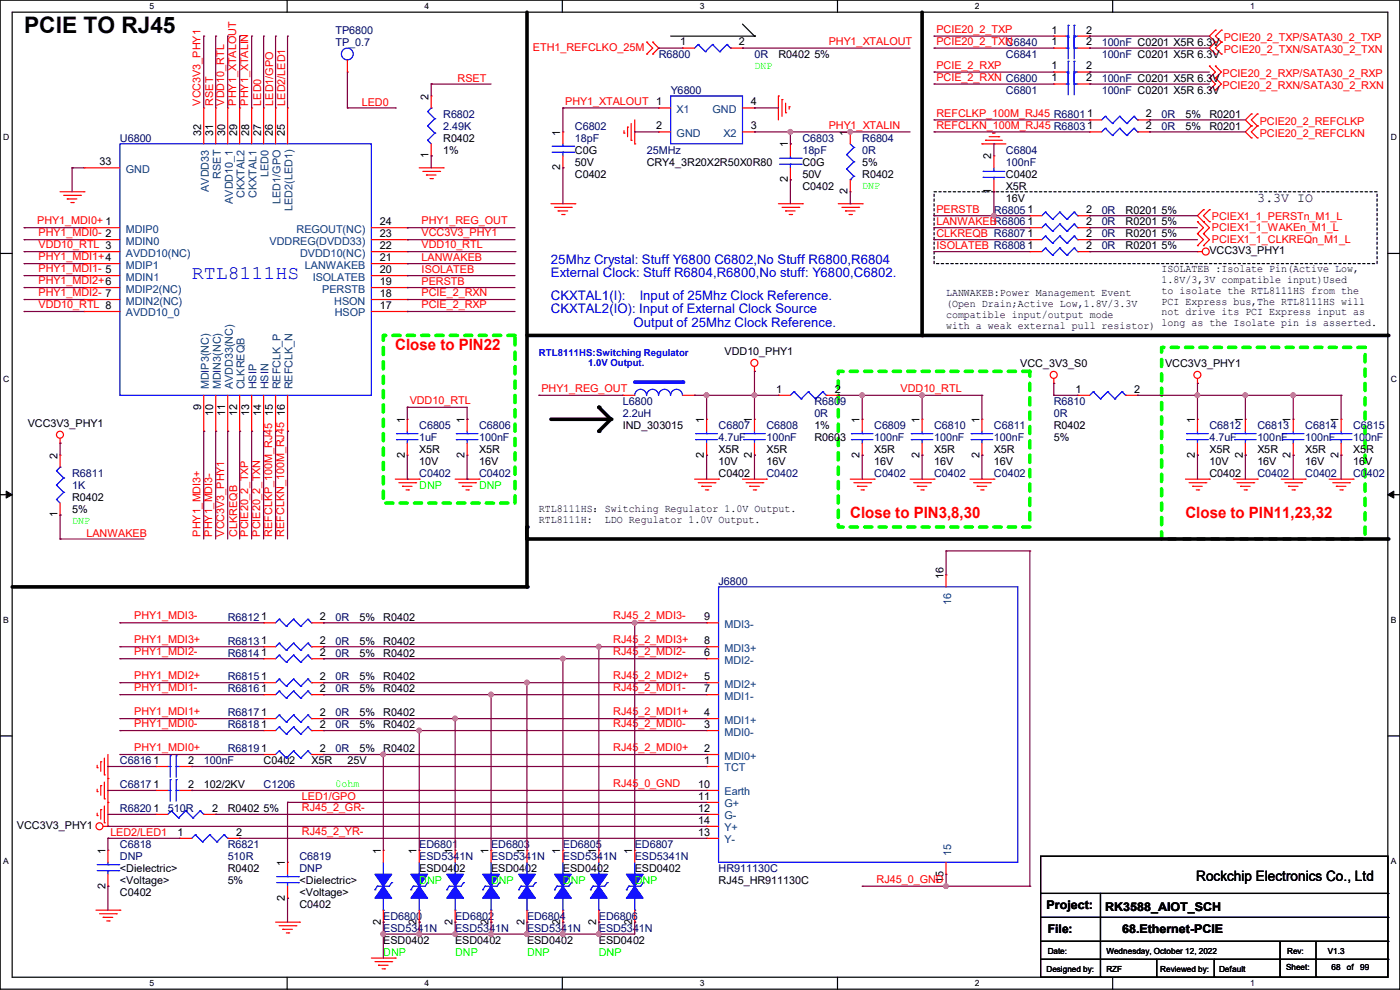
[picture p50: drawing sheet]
<svg xmlns="http://www.w3.org/2000/svg" width="297mm" height="210mm" viewBox="0 0 297 210" stroke-linecap="round" stroke-linejoin="round" font-family="sans-serif">
<defs><g id="words">
<text font-size="4.8" x="5.1" y="7.1">PCIE TO RJ45</text>
<text font-size="4.1" fill="#00f" x="40.7" y="59.2">RTL8111HS</text>
<g font-size="3.3" fill="#f00">
<text x="83.9" y="74.3">Close to PIN22</text>
<text x="180.4" y="109.8">Close to PIN3,8,30</text>
<text x="251.5" y="109.8">Close to PIN11,23,32</text>
</g>
<text font-size="3" x="253.8" y="186.9">Rockchip Electronics Co., Ltd</text>
<text font-size="2.8" x="266.7" y="42.9">3.3V IO</text>
<g font-size="2.8" fill="#00f">
<text x="116.9" y="55.9">25Mhz Crystal: Stuff Y6800 C6802,No Stuff R6800,R6804</text>
<text x="116.9" y="58.8">External Clock: Stuff R6804,R6800,No stuff: Y6800,C6802.</text>
<text x="116.9" y="63.5">CKXTAL1(I):</text>
<text x="135.7" y="63.5">Input of 25Mhz Clock Reference.</text>
<text x="116.9" y="66.4">CKXTAL2(IO): Input of External Clock Source</text>
<text x="134.4" y="69.3">Output of 25Mhz Clock Reference.</text>
</g>
<g font-size="2.5">
<text x="222" y="192.9">Project:</text>
<text x="222.3" y="198">File:</text>
<text x="234.5" y="193.2">RK3588_AIOT_SCH</text>
<text x="238" y="198">68.Ethernet-PCIE</text>
</g>
<g font-size="2.3" fill="#000080">
<text x="71.2" y="7.2">TP6800</text>
<text x="71.2" y="9.7">TP_0.7</text>
<text x="213.4" y="9.7">C6840</text>
<text x="233.7" y="9.7">100nF C0201 X5R 6.3V</text>
<text x="139.7" y="12.3">R6800</text>
<text x="160.1" y="12.3">0R</text>
<text x="213.4" y="12.3">C6841</text>
<text x="233.7" y="17.4">100nF C0201 X5R 6.3V</text>
<text x="233.7" y="12.3">100nF C0201 X5R 6.3V</text>
<text x="142.3" y="19.9">Y6800</text>
<text x="213.4" y="19.9">C6801</text>
<text x="233.7" y="19.9">100nF C0201 X5R 6.3V</text>
<text x="94" y="25">R6802</text>
<text x="94" y="27.5">2.49K</text>
<text x="122" y="27.5">C6802</text>
<text x="246.4" y="25">0R</text>
<text x="246.4" y="27.5">0R</text>
<text x="25.4" y="30.1">U6800</text>
<text x="122" y="30.1">18pF</text>
<text x="137.2" y="32.6">25MHz</text>
<text x="170.2" y="30.1">C6803</text>
<text x="170.2" y="32.6">18pF</text>
<text x="182.9" y="30.1">R6804</text>
<text x="182.9" y="32.6">0R</text>
<text x="213.4" y="32.6">C6804</text>
<text x="213.4" y="35.1">100nF</text>
<text x="210.9" y="45.3">R68051</text>
<text x="233.7" y="45.3">0R</text>
<text x="233.7" y="47.8">0R</text>
<text x="233.7" y="50.4">0R</text>
<text x="233.7" y="52.9">0R</text>
<text x="132.1" y="85.9">L6800</text>
<text x="132.1" y="88.5">2.2uH</text>
<text x="172.8" y="85.9">R6809</text>
<text x="172.8" y="88.5">0R</text>
<text x="223.6" y="85.9">R6810</text>
<text x="223.6" y="88.5">0R</text>
<text x="88.9" y="91">C6805</text>
<text x="88.9" y="93.6">1uF</text>
<text x="101.6" y="91">C6806</text>
<text x="101.6" y="93.6">100nF</text>
<text x="152.4" y="91">C6807</text>
<text x="152.4" y="93.6">4.7uF</text>
<text x="162.6" y="91">C6808</text>
<text x="162.6" y="93.6">100nF</text>
<text x="185.5" y="91">C6809</text>
<text x="185.5" y="93.6">100nF</text>
<text x="198.2" y="91">C6810</text>
<text x="198.2" y="93.6">100nF</text>
<text x="210.9" y="91">C6811</text>
<text x="210.9" y="93.6">100nF</text>
<text x="256.6" y="91">C6812</text>
<text x="256.6" y="93.6">4.7uF</text>
<text x="266.7" y="91">C6813</text>
<text x="266.7" y="93.6">100nF</text>
<text x="276.9" y="91">C6814</text>
<text x="276.9" y="93.6">100nF</text>
<text x="287.1" y="91">C6815</text>
<text x="287.1" y="93.6">100nF</text>
<text x="15.3" y="101.2">R6811</text>
<text x="88.9" y="101.2">C0402</text>
<text x="101.6" y="101.2">C0402</text>
<text x="162.6" y="101.2">C0402</text>
<text x="185.5" y="101.2">C0402</text>
<text x="198.2" y="101.2">C0402</text>
<text x="210.9" y="101.2">C0402</text>
<text x="266.7" y="101.2">C0402</text>
<text x="276.9" y="101.2">C0402</text>
<text x="287.1" y="101.2">C0402</text>
<text x="15.3" y="103.7">1K</text>
<text x="152.4" y="124">J6800</text>
<text x="48.3" y="131.7">R68121</text>
<text x="71.2" y="131.7">0R</text>
<text x="48.3" y="136.7">R68131</text>
<text x="71.2" y="136.7">0R</text>
<text x="48.3" y="139.3">R68141</text>
<text x="71.2" y="139.3">0R</text>
<text x="48.3" y="144.4">R68151</text>
<text x="48.3" y="146.9">R68161</text>
<text x="71.2" y="144.4">0R</text>
<text x="71.2" y="146.9">0R</text>
<text x="48.3" y="152">R68171</text>
<text x="48.3" y="154.5">R68181</text>
<text x="71.2" y="152">0R</text>
<text x="71.2" y="154.5">0R</text>
<text x="48.3" y="159.6">R68191</text>
<text x="71.2" y="159.6">0R</text>
<text x="25.4" y="167.2">C68171</text>
<text x="25.4" y="162.1">C68161</text>
<text x="43.2" y="162.1">100nF</text>
<text x="55.9" y="167.2">C1206</text>
<text x="25.4" y="172.3">R68201</text>
<text x="35.6" y="172.3">510R</text>
<text x="25.4" y="179.9">C6818</text>
<text x="48.3" y="179.9">R6821</text>
<text x="88.9" y="179.9">ED6801</text>
<text x="104.2" y="179.9">ED6803</text>
<text x="119.4" y="179.9">ED6805</text>
<text x="134.7" y="179.9">ED6807</text>
<text x="25.4" y="182.5">DNP</text>
<text x="48.3" y="182.5">510R</text>
<text x="63.5" y="182.5">C6819</text>
<text x="63.5" y="185">DNP</text>
<text x="88.9" y="182.5">ESD5341N</text>
<text x="104.2" y="182.5">ESD5341N</text>
<text x="119.4" y="182.5">ESD5341N</text>
<text x="134.7" y="182.5">ESD5341N</text>
<text x="152.4" y="185">HR911130C</text>
<text x="81.3" y="195.2">ED6800</text>
<text x="81.3" y="197.7">ESD5341N</text>
<text x="96.6" y="195.2">ED6802</text>
<text x="96.6" y="197.7">ESD5341N</text>
<text x="111.8" y="195.2">ED6804</text>
<text x="111.8" y="197.7">ESD5341N</text>
<text x="127" y="195.2">ED6806</text>
<text x="127" y="197.7">ESD5341N</text>
</g>
<g font-size="2.3" fill="#f00">
<text x="113.1" y="10.8">ETH1_REFCLKO_25M</text>
<text x="175.8" y="9.5">PHY1_XTALOUT</text>
<text x="198.7" y="6.9">PCIE20_2_TXP</text>
<text x="198.7" y="9.5">PCIE20_2_TXN</text>
<text x="259.6" y="8.7">PCIE20_2_TXP/SATA30_2_TXP</text>
<text x="259.6" y="11.3">PCIE20_2_TXN/SATA30_2_TXN</text>
<text x="97.1" y="17.3">RSET</text>
<text x="198.7" y="17.1">PCIE_2_RXN C6800</text>
<text x="198.7" y="14.6">PCIE_2_RXP</text>
<text x="259.4" y="16.3">PCIE20_2_RXP/SATA30_2_RXP</text>
<text x="42.5" y="22.4" transform="rotate(-90 42.5 22.4)">VCC3V3_PHY1</text>
<text x="45.3" y="22.4" transform="rotate(-90 45.3 22.4)">RSET</text>
<text x="47.6" y="22.4" transform="rotate(-90 47.6 22.4)">VDD10_RTL</text>
<text x="50.1" y="22.4" transform="rotate(-90 50.1 22.4)">PHY1_XTALOUT</text>
<text x="52.7" y="22.4" transform="rotate(-90 52.7 22.4)">PHY1_XTALIN</text>
<text x="55.4" y="22.4" transform="rotate(-90 55.4 22.4)">LED0</text>
<text x="58" y="22.4" transform="rotate(-90 58 22.4)">LED1/GPO</text>
<text x="60.5" y="22.4" transform="rotate(-90 60.5 22.4)">LED2/LED1</text>
<text x="76.8" y="22.4">LED0</text>
<text x="119.9" y="22.2">PHY1_XTALOUT</text>
<text x="259.4" y="18.9">PCIE20_2_RXN/SATA30_2_RXN</text>
<text x="175.8" y="27.3">PHY1_XTALIN</text>
<text x="198.7" y="24.7">REFCLKP_100M_RJ45 R68011</text>
<text x="198.7" y="27.3">REFCLKN_100M_RJ45 R68031</text>
<text x="267.3" y="29">PCIE20_2_REFCLKN</text>
<text x="267.3" y="26.5">PCIE20_2_REFCLKP</text>
<text x="7.9" y="47.6">PHY1_MDI0+ 1</text>
<text x="89.5" y="47.6">PHY1_REG_OUT</text>
<text x="198.7" y="45.3">PERSTB</text>
<text x="198.7" y="47.8">LANWAKEBR68061</text>
<text x="257.1" y="46.6">PCIEX1_1_PERSTn_M1_L</text>
<text x="8.2" y="50.1">PHY1_MDI0- 2</text>
<text x="8.2" y="52.7">VDD10_RTL 3</text>
<text x="89.5" y="50.1">VCC3V3_PHY1</text>
<text x="89.5" y="52.7">VDD10_RTL</text>
<text x="198.7" y="50.3">CLKREQB R68071</text>
<text x="198.7" y="52.9">ISOLATEB R68081</text>
<text x="257.1" y="51.6">PCIEX1_1_CLKREQn_M1_L</text>
<text x="257.1" y="49.1">PCIEX1_1_WAKEn_M1_L</text>
<text x="8.2" y="55.2">PHY1_MDI1+4</text>
<text x="8.2" y="57.7">PHY1_MDI1- 5</text>
<text x="89.5" y="58">ISOLATEB</text>
<text x="89.5" y="55.4">LANWAKEB</text>
<text x="8.2" y="60.3">PHY1_MDI2+6</text>
<text x="8.2" y="62.8">PHY1_MDI2- 7</text>
<text x="8.2" y="65.4">VDD10_RTL 8</text>
<text x="89.5" y="65.4">PCIE_2_RXP</text>
<text x="89.5" y="62.8">PCIE_2_RXN</text>
<text x="89.5" y="60.5">PERSTB</text>
<text x="114.9" y="83.1">PHY1_REG_OUT</text>
<text x="191.1" y="83.1">VDD10_RTL</text>
<text x="86.9" y="85.7">VDD10_RTL</text>
<text x="18.3" y="113.8">LANWAKEB</text>
<text x="42.5" y="113.8" transform="rotate(-90 42.5 113.8)">PHY1_MDI3+</text>
<text x="45" y="113.8" transform="rotate(-90 45 113.8)">PHY1_MDI3-</text>
<text x="47.6" y="113.8" transform="rotate(-90 47.6 113.8)">VCC3V3_PHY1</text>
<text x="50.3" y="113.8" transform="rotate(-90 50.3 113.8)">CLKREQB</text>
<text x="52.7" y="113.8" transform="rotate(-90 52.7 113.8)">PCIE20_2_TXP</text>
<text x="55.2" y="113.8" transform="rotate(-90 55.2 113.8)">PCIE20_2_TXN</text>
<text x="57.7" y="113.8" transform="rotate(-90 57.7 113.8)">REFCLKP_100M_RJ45</text>
<text x="60.3" y="113.8" transform="rotate(-90 60.3 113.8)">REFCLKN_100M_RJ45</text>
<text x="28.5" y="131.4">PHY1_MDI3-</text>
<text x="130.1" y="131.4">RJ45_2_MDI3-</text>
<text x="28.5" y="136.5">PHY1_MDI3+</text>
<text x="130.1" y="136.5">RJ45_2_MDI3+</text>
<text x="28.5" y="139">PHY1_MDI2-</text>
<text x="130.1" y="139">RJ45_2_MDI2-</text>
<text x="28.5" y="144.1">PHY1_MDI2+</text>
<text x="28.5" y="146.6">PHY1_MDI1-</text>
<text x="130.1" y="146.6">RJ45_2_MDI1-</text>
<text x="130.1" y="144.1">RJ45_2_MDI2+</text>
<text x="28.5" y="151.7">PHY1_MDI1+</text>
<text x="28.5" y="154.3">PHY1_MDI0-</text>
<text x="130.1" y="154.3">RJ45_2_MDI0-</text>
<text x="130.1" y="151.7">RJ45_2_MDI1+</text>
<text x="28.5" y="159.3">PHY1_MDI0+</text>
<text x="130.1" y="159.3">RJ45_2_MDI0+</text>
<text x="130.1" y="167">RJ45_0_GND</text>
<text x="64.1" y="169.7">LED1/GPO</text>
<text x="64.1" y="172">RJ45_2_GR-</text>
<text x="23.4" y="177.3">LED2/LED1</text>
<text x="64.1" y="177.1">RJ45_2_YR-</text>
<text x="186" y="187.3">RJ45_0_GND</text>
</g>
<g font-size="2.3">
<text x="144.3" y="9.7">1</text>
<text x="156.8" y="9.7">2</text>
<text x="223.1" y="9.7">1</text>
<text x="223.1" y="7.1">1</text>
<text x="230.4" y="9.7">2</text>
<text x="230.4" y="7.1">2</text>
<text x="165.1" y="12.3">R0402 5%</text>
<text x="223.1" y="17.3">1</text>
<text x="223.1" y="14.7">1</text>
<text x="230.4" y="17.3">2</text>
<text x="230.4" y="14.7">2</text>
<text x="90.9" y="21.1" transform="rotate(-90 90.9 21.1)">2</text>
<text x="139.2" y="22.4">1</text>
<text x="159.3" y="22.4">4</text>
<text x="42.7" y="28.7" transform="rotate(-90 42.7 28.7)">32</text>
<text x="45.2" y="28.7" transform="rotate(-90 45.2 28.7)">31</text>
<text x="47.8" y="28.7" transform="rotate(-90 47.8 28.7)">30</text>
<text x="50.3" y="28.7" transform="rotate(-90 50.3 28.7)">29</text>
<text x="52.8" y="28.7" transform="rotate(-90 52.8 28.7)">28</text>
<text x="55.4" y="28.7" transform="rotate(-90 55.4 28.7)">27</text>
<text x="57.9" y="28.7" transform="rotate(-90 57.9 28.7)">26</text>
<text x="60.5" y="28.7" transform="rotate(-90 60.5 28.7)">25</text>
<text x="118.9" y="28.7" transform="rotate(-90 118.9 28.7)">1</text>
<text x="139.2" y="27.4">2</text>
<text x="159.3" y="27.4">3</text>
<text x="179.8" y="28.7" transform="rotate(-90 179.8 28.7)">1</text>
<text x="243.1" y="24.9">2</text>
<text x="243.1" y="27.4">2</text>
<text x="251.5" y="25">5%</text>
<text x="251.5" y="27.5">5%</text>
<text x="256.6" y="25">R0201</text>
<text x="256.6" y="27.5">R0201</text>
<text x="21.1" y="35.1">33</text>
<text x="90.9" y="33.6" transform="rotate(-90 90.9 33.6)">1</text>
<text x="94" y="30.1">R0402</text>
<text x="94" y="32.6">1%</text>
<text x="122" y="32.6">C0G</text>
<text x="122" y="35.1">50V</text>
<text x="137.2" y="35.1">CRY4_3R20X2R50X0R80</text>
<text x="167.1" y="31.3" transform="rotate(-90 167.1 31.3)">1</text>
<text x="170.2" y="35.1">C0G</text>
<text x="182.9" y="35.1">5%</text>
<text x="210.3" y="33.8" transform="rotate(-90 210.3 33.8)">2</text>
<text x="118.9" y="36.1" transform="rotate(-90 118.9 36.1)">2</text>
<text x="122" y="37.7">C0402</text>
<text x="167.1" y="38.7" transform="rotate(-90 167.1 38.7)">2</text>
<text x="170.2" y="40.2">C0402</text>
<text x="170.2" y="37.7">50V</text>
<text x="179.8" y="41.2" transform="rotate(-90 179.8 41.2)">2</text>
<text x="182.9" y="37.7">R0402</text>
<text x="210.3" y="41.2" transform="rotate(-90 210.3 41.2)">1</text>
<text x="213.4" y="37.7">C0402</text>
<text x="213.4" y="40.2">X5R</text>
<text x="80.6" y="47.8">24</text>
<text x="213.4" y="42.8">16V</text>
<text x="230.4" y="45.2">2</text>
<text x="230.4" y="47.8">2</text>
<text x="238.8" y="45.3">R0201 5%</text>
<text x="238.8" y="47.8">R0201 5%</text>
<text x="80.6" y="50.3">23</text>
<text x="80.6" y="52.8">22</text>
<text x="230.4" y="50.3">2</text>
<text x="230.4" y="52.8">2</text>
<text x="238.8" y="50.4">R0201 5%</text>
<text x="238.8" y="52.9">R0201 5%</text>
<text x="256.6" y="53.9">VCC3V3_PHY1</text>
<text x="80.6" y="57.9">20</text>
<text x="80.6" y="55.4">21</text>
<text x="246.4" y="57.8">ISOLATEB :Isolate Pin(Active Low,</text>
<text x="80.6" y="65.5">17</text>
<text x="80.6" y="63">18</text>
<text x="80.6" y="60.5">19</text>
<text x="200.7" y="62.9">LANWAKEB:Power Management Event</text>
<text x="200.7" y="65.2">(Open Drain;Active Low,1.8V/3.3V</text>
<text x="246.4" y="60.1">1.8V/3,3V compatible input)Used</text>
<text x="246.4" y="62.4">to isolate the RTL8111HS from the</text>
<text x="246.4" y="64.6">PCI Express bus,The RTL8111HS will</text>
<text x="200.7" y="67.4">compatible input/output mode</text>
<text x="200.7" y="69.7">with a weak external pull resistor) long as the Isolate pin is asserted.</text>
<text x="246.4" y="66.9">not drive its PCI Express input as</text>
<text x="153.7" y="75.3">VDD10_PHY1</text>
<text x="216.5" y="77.8">VCC_3V3_S0</text>
<text x="247.2" y="77.8">VCC3V3_PHY1</text>
<text x="164.6" y="83.3">1</text>
<text x="177.1" y="83.3">2</text>
<text x="228.1" y="83.3">1</text>
<text x="240.6" y="83.3">2</text>
<text x="42.7" y="86.9" transform="rotate(-90 42.7 86.9)">9</text>
<text x="45.2" y="88.2" transform="rotate(-90 45.2 88.2)">10</text>
<text x="47.8" y="88.2" transform="rotate(-90 47.8 88.2)">11</text>
<text x="50.3" y="88.2" transform="rotate(-90 50.3 88.2)">12</text>
<text x="52.8" y="88.2" transform="rotate(-90 52.8 88.2)">13</text>
<text x="55.4" y="88.2" transform="rotate(-90 55.4 88.2)">14</text>
<text x="57.9" y="88.2" transform="rotate(-90 57.9 88.2)">15</text>
<text x="60.5" y="88.2" transform="rotate(-90 60.5 88.2)">16</text>
<text x="85.9" y="89.7" transform="rotate(-90 85.9 89.7)">1</text>
<text x="98.6" y="89.7" transform="rotate(-90 98.6 89.7)">1</text>
<text x="149.4" y="89.7" transform="rotate(-90 149.4 89.7)">1</text>
<text x="159.5" y="89.7" transform="rotate(-90 159.5 89.7)">1</text>
<text x="182.4" y="89.7" transform="rotate(-90 182.4 89.7)">1</text>
<text x="195.1" y="89.7" transform="rotate(-90 195.1 89.7)">1</text>
<text x="207.8" y="89.7" transform="rotate(-90 207.8 89.7)">1</text>
<text x="253.5" y="89.7" transform="rotate(-90 253.5 89.7)">1</text>
<text x="263.7" y="89.7" transform="rotate(-90 263.7 89.7)">1</text>
<text x="273.8" y="89.7" transform="rotate(-90 273.8 89.7)">1</text>
<text x="284" y="89.7" transform="rotate(-90 284 89.7)">1</text>
<text x="5.9" y="90.5">VCC3V3_PHY1</text>
<text x="132.1" y="91">IND_303015</text>
<text x="172.8" y="93.6">R0603</text>
<text x="172.8" y="91">1%</text>
<text x="223.6" y="91">R0402</text>
<text x="223.6" y="93.6">5%</text>
<text x="12.2" y="97.3" transform="rotate(-90 12.2 97.3)">2</text>
<text x="85.9" y="97.1" transform="rotate(-90 85.9 97.1)">2</text>
<text x="88.9" y="96.1">X5R</text>
<text x="88.9" y="98.6">10V</text>
<text x="98.6" y="97.1" transform="rotate(-90 98.6 97.1)">2</text>
<text x="101.6" y="96.1">X5R</text>
<text x="101.6" y="98.6">16V</text>
<text x="149.4" y="97.1" transform="rotate(-90 149.4 97.1)">2</text>
<text x="152.4" y="101.2">C0402</text>
<text x="152.4" y="96.1">X5R</text>
<text x="152.4" y="98.6">10V</text>
<text x="159.5" y="97.1" transform="rotate(-90 159.5 97.1)">2</text>
<text x="162.6" y="96.1">X5R</text>
<text x="162.6" y="98.6">16V</text>
<text x="182.4" y="97.1" transform="rotate(-90 182.4 97.1)">2</text>
<text x="185.5" y="96.1">X5R</text>
<text x="185.5" y="98.6">16V</text>
<text x="195.1" y="97.1" transform="rotate(-90 195.1 97.1)">2</text>
<text x="198.2" y="96.1">X5R</text>
<text x="198.2" y="98.6">16V</text>
<text x="207.8" y="97.1" transform="rotate(-90 207.8 97.1)">2</text>
<text x="210.9" y="96.1">X5R</text>
<text x="210.9" y="98.6">16V</text>
<text x="253.5" y="97.1" transform="rotate(-90 253.5 97.1)">2</text>
<text x="256.6" y="101.2">C0402</text>
<text x="256.6" y="96.1">X5R</text>
<text x="256.6" y="98.6">10V</text>
<text x="263.7" y="97.1" transform="rotate(-90 263.7 97.1)">2</text>
<text x="266.7" y="96.1">X5R</text>
<text x="266.7" y="98.6">16V</text>
<text x="273.8" y="97.1" transform="rotate(-90 273.8 97.1)">2</text>
<text x="276.9" y="96.1">X5R</text>
<text x="276.9" y="98.6">16V</text>
<text x="284" y="97.1" transform="rotate(-90 284 97.1)">2</text>
<text x="287.1" y="96.1">X5R</text>
<text x="287.1" y="98.6">16V</text>
<text x="15.3" y="106.3">R0402</text>
<text x="12.2" y="109.8" transform="rotate(-90 12.2 109.8)">1</text>
<text x="15.3" y="108.8">5%</text>
<text x="114.3" y="108.6">RTL8111HS：Switching Regulator 1.0V Output.</text>
<text x="114.3" y="110.9">RTL8111H:</text>
<text x="128.3" y="110.9">LDO Regulator 1.0V Output.</text>
<text x="200.2" y="122.7" transform="rotate(-90 200.2 122.7)">16</text>
<text x="67.9" y="131.6">2</text>
<text x="76.2" y="131.7">5%</text>
<text x="81.3" y="131.7">R0402</text>
<text x="149.4" y="131.6">9</text>
<text x="67.9" y="136.7">2</text>
<text x="76.2" y="136.7">5%</text>
<text x="81.3" y="136.7">R0402</text>
<text x="149.4" y="136.7">8</text>
<text x="67.9" y="139.2">2</text>
<text x="76.2" y="139.3">5%</text>
<text x="81.3" y="139.3">R0402</text>
<text x="149.4" y="139.2">6</text>
<text x="67.9" y="144.3">2</text>
<text x="67.9" y="146.8">2</text>
<text x="76.2" y="144.4">5%</text>
<text x="76.2" y="146.9">5%</text>
<text x="81.3" y="144.4">R0402</text>
<text x="81.3" y="146.9">R0402</text>
<text x="149.4" y="146.8">7</text>
<text x="149.4" y="144.3">5</text>
<text x="67.9" y="151.9">2</text>
<text x="67.9" y="154.4">2</text>
<text x="76.2" y="152">5%</text>
<text x="76.2" y="154.5">5%</text>
<text x="81.3" y="152">R0402</text>
<text x="81.3" y="154.5">R0402</text>
<text x="149.4" y="154.4">3</text>
<text x="149.4" y="151.9">4</text>
<text x="67.9" y="159.5">2</text>
<text x="76.2" y="159.6">5%</text>
<text x="81.3" y="159.6">R0402</text>
<text x="149.4" y="159.5">2</text>
<text x="39.9" y="167.1">2</text>
<text x="39.9" y="162.1">2</text>
<text x="43.2" y="167.2">102/2KV</text>
<text x="55.9" y="162.1">C0402</text>
<text x="66.1" y="162.1">X5R</text>
<text x="73.7" y="162.1">25V</text>
<text x="148.1" y="167.1">10</text>
<text x="149.4" y="162.1">1</text>
<text x="45" y="172.2">2</text>
<text x="48.3" y="172.3">R0402 5%</text>
<text x="148.1" y="169.7">11</text>
<text x="148.1" y="172.2">12</text>
<text x="3.6" y="175.9">VCC3V3_PHY1</text>
<text x="37.6" y="177.3">1</text>
<text x="50.1" y="177.3">2</text>
<text x="148.1" y="177.3">13</text>
<text x="148.1" y="174.8">14</text>
<text x="22.4" y="181.1" transform="rotate(-90 22.4 181.1)">1</text>
<text x="25.4" y="185">&lt;Dielectric&gt;</text>
<text x="48.3" y="185">R0402</text>
<text x="60.5" y="183.7" transform="rotate(-90 60.5 183.7)">1</text>
<text x="80.8" y="181.1" transform="rotate(-90 80.8 181.1)">1</text>
<text x="88.4" y="181.1" transform="rotate(-90 88.4 181.1)">1</text>
<text x="88.9" y="185">ESD0402</text>
<text x="96" y="181.1" transform="rotate(-90 96 181.1)">1</text>
<text x="103.6" y="181.1" transform="rotate(-90 103.6 181.1)">1</text>
<text x="104.2" y="185">ESD0402</text>
<text x="111.3" y="181.1" transform="rotate(-90 111.3 181.1)">1</text>
<text x="118.9" y="181.1" transform="rotate(-90 118.9 181.1)">1</text>
<text x="119.4" y="185">ESD0402</text>
<text x="126.5" y="181.1" transform="rotate(-90 126.5 181.1)">1</text>
<text x="134.1" y="181.1" transform="rotate(-90 134.1 181.1)">1</text>
<text x="134.7" y="185">ESD0402</text>
<text x="22.4" y="188.5" transform="rotate(-90 22.4 188.5)">2</text>
<text x="25.4" y="190.1">C0402</text>
<text x="25.4" y="187.5">&lt;Voltage&gt;</text>
<text x="48.3" y="187.5">5%</text>
<text x="60.5" y="191.1" transform="rotate(-90 60.5 191.1)">2</text>
<text x="63.5" y="187.5">&lt;Dielectric&gt;</text>
<text x="63.5" y="190.1">&lt;Voltage&gt;</text>
<text x="152.4" y="187.5">RJ45_HR911130C</text>
<text x="200.2" y="187.2" transform="rotate(-90 200.2 187.2)">15</text>
<text x="63.5" y="192.6">C0402</text>
<text x="80.8" y="196.1" transform="rotate(-90 80.8 196.1)">2</text>
<text x="88.4" y="196.1" transform="rotate(-90 88.4 196.1)">2</text>
<text x="96" y="196.1" transform="rotate(-90 96 196.1)">2</text>
<text x="103.6" y="196.1" transform="rotate(-90 103.6 196.1)">2</text>
<text x="111.3" y="196.1" transform="rotate(-90 111.3 196.1)">2</text>
<text x="118.9" y="196.1" transform="rotate(-90 118.9 196.1)">2</text>
<text x="126.5" y="196.1" transform="rotate(-90 126.5 196.1)">2</text>
<text x="134.1" y="196.1" transform="rotate(-90 134.1 196.1)">2</text>
<text x="81.3" y="200.2">ESD0402</text>
<text x="96.6" y="200.2">ESD0402</text>
<text x="111.8" y="200.2">ESD0402</text>
<text x="127" y="200.2">ESD0402</text>
</g>
<g font-size="2.3" fill="#0f0">
<text x="160.1" y="14.6">DNP</text>
<text x="182.9" y="40">DNP</text>
<text x="88.9" y="103.7">DNP</text>
<text x="101.6" y="103.7">DNP</text>
<text x="15.3" y="111.1">DNP</text>
<text x="71.2" y="167">0ohm</text>
<text x="88.9" y="187.5">DNP</text>
<text x="104.2" y="187.5">DNP</text>
<text x="119.4" y="187.5">DNP</text>
<text x="134.7" y="187.5">DNP</text>
<text x="81.3" y="202.8">DNP</text>
<text x="96.6" y="202.8">DNP</text>
<text x="111.8" y="202.8">DNP</text>
<text x="127" y="202.8">DNP</text>
</g>
<g font-size="2.3" fill="#004080">
<text x="143.6" y="24">X1</text>
<text x="151.2" y="24">GND</text>
<text x="143.6" y="29">GND</text>
<text x="153.5" y="29">X2</text>
<text x="26.7" y="36.7">GND</text>
<text x="44.3" y="40.7" transform="rotate(-90 44.3 40.7)">AVDD33</text>
<text x="46.8" y="37.9" transform="rotate(-90 46.8 37.9)">RSET</text>
<text x="51.9" y="42" transform="rotate(-90 51.9 42)">CKXTAL2</text>
<text x="54.4" y="42" transform="rotate(-90 54.4 42)">CKXTAL1</text>
<text x="57" y="37.5" transform="rotate(-90 57 37.5)">LED0</text>
<text x="49.4" y="43.2" transform="rotate(-90 49.4 43.2)">AVDD10_1</text>
<text x="59.5" y="43.2" transform="rotate(-90 59.5 43.2)">LED1/GPO</text>
<text x="62.1" y="44.7" transform="rotate(-90 62.1 44.7)">LED2(LED1)</text>
<text x="26.7" y="49.4">MDIP0</text>
<text x="26.7" y="51.9">MDIN0</text>
<text x="57.2" y="51.9">VDDREG(DVDD33)</text>
<text x="62.9" y="49.4">REGOUT(NC)</text>
<text x="26.7" y="54.4">AVDD10(NC)</text>
<text x="26.7" y="57">MDIP1</text>
<text x="26.7" y="59.5">MDIN1</text>
<text x="63.7" y="54.4">DVDD10(NC)</text>
<text x="64.7" y="57">LANWAKEB</text>
<text x="66.3" y="59.5">ISOLATEB</text>
<text x="26.7" y="62.1">MDIP2(NC)</text>
<text x="26.7" y="64.6">MDIN2(NC)</text>
<text x="68.4" y="62.1">PERSTB</text>
<text x="70.9" y="64.6">HSON</text>
<text x="26.7" y="67.1">AVDD10_0</text>
<text x="71" y="67.1">HSOP</text>
<text x="44.3" y="82.6" transform="rotate(-90 44.3 82.6)">MDIP3(NC)</text>
<text x="46.8" y="82.6" transform="rotate(-90 46.8 82.6)">MDIN3(NC)</text>
<text x="49.4" y="82.6" transform="rotate(-90 49.4 82.6)">AVDD33(NC)</text>
<text x="51.9" y="82.6" transform="rotate(-90 51.9 82.6)">CLKREQB</text>
<text x="54.4" y="82.6" transform="rotate(-90 54.4 82.6)">HSIP</text>
<text x="57" y="82.6" transform="rotate(-90 57 82.6)">HSIN</text>
<text x="59.5" y="82.6" transform="rotate(-90 59.5 82.6)">REFCLK_P</text>
<text x="62.1" y="82.6" transform="rotate(-90 62.1 82.6)">REFCLK_N</text>
<text x="201.8" y="128.3" transform="rotate(-90 201.8 128.3)">16</text>
<text x="153.7" y="133.2">MDI3-</text>
<text x="153.7" y="138.3">MDI3+</text>
<text x="153.7" y="140.8">MDI2-</text>
<text x="153.7" y="148.4">MDI1-</text>
<text x="153.7" y="145.9">MDI2+</text>
<text x="153.7" y="153.5">MDI1+</text>
<text x="153.7" y="161.1">MDI0+</text>
<text x="153.7" y="156">MDI0-</text>
<text x="153.7" y="163.7">TCT</text>
<text x="153.7" y="168.7">Earth</text>
<text x="153.7" y="171.3">G+</text>
<text x="153.7" y="173.8">G-</text>
<text x="153.7" y="178.9">Y-</text>
<text x="153.7" y="176.4">Y+</text>
<text x="201.8" y="181.7" transform="rotate(-90 201.8 181.7)">15</text>
</g>
<g font-size="2" fill="#00f">
<text x="114.3" y="75.6">RTL8111HS:Switching Regulator</text>
<text x="124.8" y="77.7">1.0V Output.</text>
</g>
<g font-size="1.8">
<text x="31.7" y="1.9">5</text>
<text x="90.1" y="1.9">4</text>
<text x="148.5" y="1.9">3</text>
<text x="206.8" y="1.9">2</text>
<text x="265.2" y="1.9">1</text>
<text x=".7" y="29.8">D</text>
<text x="295.1" y="29.8">D</text>
<text x=".7" y="80.9">C</text>
<text x="295.1" y="80.9">C</text>
<text x=".7" y="132.1">B</text>
<text x="295.1" y="132.1">B</text>
<text x=".7" y="183.3">A</text>
<text x="295.1" y="183.3">A</text>
<text x="222.3" y="202.3">Date:</text>
<text x="234.7" y="202.3">Wednesday, October 12, 2022</text>
<text x="273.1" y="202.3">Rev:</text>
<text x="281.7" y="202.3">V1.3</text>
<text x="31.7" y="209.2">5</text>
<text x="90.1" y="209.2">4</text>
<text x="148.5" y="209.2">3</text>
<text x="206.8" y="209.2">2</text>
<text x="222" y="206.1">Designed by:</text>
<text x="234.7" y="206.1">RZF</text>
<text x="246.2" y="206.1">Reviewed by:</text>
<text x="258.6" y="206.1">Default</text>
<text x="265.2" y="209.2">1</text>
<text x="272.8" y="205.9">Sheet:</text>
<text x="282.5" y="205.9">68</text>
<text x="285.7" y="205.9">of</text>
<text x="288.6" y="205.9">99</text>
</g>
</g></defs>
<path d="M0 0h297v209.8h-297zM2.6 2.6h291.8v204.7h-291.8z" fill="none" stroke="#000" stroke-width=".25"/>
<g fill="#fff">
<path d="M31.7 .3h1v2h-1z"/>
<path d="M31.7 207.6h1v1.9h-1z"/>
</g>
<path d="M60.9 0v2.6M60.9 207.3v2.5" fill="none" stroke="#000" stroke-width=".25"/>
<g fill="#fff">
<path d="M90.1 .3h1v2h-1z"/>
<path d="M90.1 207.6h1v1.9h-1z"/>
</g>
<path d="M119.3 0v2.6M119.3 207.3v2.5" fill="none" stroke="#000" stroke-width=".25"/>
<g fill="#fff">
<path d="M148.5 .3h.9v2h-.9z"/>
<path d="M148.5 207.6h.9v1.9h-.9z"/>
</g>
<path d="M177.7 0v2.6M177.7 207.3v2.5" fill="none" stroke="#000" stroke-width=".25"/>
<g fill="#fff">
<path d="M206.8 .3h1v2h-1z"/>
<path d="M206.8 207.6h1v1.9h-1z"/>
</g>
<path d="M236.1 0v2.6M236.1 207.3v2.5" fill="none" stroke="#000" stroke-width=".25"/>
<g fill="#fff">
<path d="M265.2 .3h1v2h-1z"/>
<path d="M265.2 207.6h1v1.9h-1z"/>
<path d="M.7 28.2h1.2v1.9h-1.2z"/>
<path d="M295.1 28.2h1.2v1.9h-1.2z"/>
<path d="M.7 79.3h1.2v2h-1.2z"/>
<path d="M295.1 79.3h1.2v2h-1.2z"/>
</g>
<path d="M0 53.8h2.6M294.4 53.8h2.6" fill="none" stroke="#000" stroke-width=".25"/>
<g fill="#fff">
<path d="M.7 130.5h1.2v2h-1.2z"/>
<path d="M295.1 130.5h1.1v2h-1.1z"/>
</g>
<path d="M0 104.9h2.6M294.4 104.9h2.6" fill="none" stroke="#000" stroke-width=".25"/>
<path d="M1.3 104.2l1.3 .7-1.3 .8zM294.4 104.9l1.3-.7v1.5z" fill="#000" stroke="#000" stroke-width=".21"/>
<g fill="#fff">
<path d="M.7 181.7h1.2v2h-1.2z"/>
<path d="M295.1 181.7h1.1v2h-1.1z"/>
</g>
<g fill="none" stroke="#000" stroke-width=".25">
<path d="M142.3 7.7h17.8M157.5 5.1l2.6 2.6M160.1 7.7h.1M0 156.1h2.6M294.4 156.1h2.6M220.8 181.7h73.6v25.6h-73.6zM220.8 189.5h73.6M220.8 194.6h73.6M220.8 199.7h73.6M233.5 189.5v17.8M271.6 199.7v7.6M279.2 199.7v7.6"/>
<path d="M294.4 189.5h.1M294.4 194.6h.1M294.4 199.7h.1M220.8 203.5h73.6M233.5 207.3h.1M245.4 207.3h.1M245.4 203.5v3.8M257.6 207.3h.1M257.6 203.5v3.8M271.6 207.3h.1M279.2 207.3h.1M294.4 203.5h.1"/>
</g>
<path d="M111.8 2.6v121.9h-109.2M195.6 2.6v68.6M111.8 71.2h182.6M116.9 88.9h12.7M127 86.4l2.6 2.5M129.6 88.9l-2.6 2.6M111.8 114.3h182.6" fill="none" stroke="#000" stroke-width=".76"/>
<g fill="#000">
<circle cx="195.6" cy="71.2" r=".38"/>
<circle cx="294.4" cy="71.2" r=".38"/>
<circle cx="127" cy="86.4" r=".38"/>
<circle cx="127" cy="91.5" r=".38"/>
<circle cx="129.6" cy="88.9" r=".38"/>
<circle cx="111.8" cy="111.8" r=".38"/>
<circle cx="111.8" cy="114.3" r=".38"/>
<circle cx="294.4" cy="114.3" r=".38"/>
<circle cx="111.8" cy="124.5" r=".38"/>
</g>
<path d="M81.3 71.2h28v35.5h-28zM177.8 78.8h40.7v33h-40.7zM246.4 73.7h43.2v40.6h-43.2z" fill="none" stroke="#0f0" stroke-width=".76" stroke-dasharray="1.5 1.5"/>
<path d="M198.2 40.7h93.9v15.2h-93.9z" fill="none" stroke="#000" stroke-width=".25" stroke-dasharray=".5 .5"/>
<g fill="none" stroke="#f00" stroke-width=".25">
<path d="M73.7 15.3h.1M73.7 12.7v2.6M137.2 8.9h.1M137.2 11.5h.1M137.2 8.9l1.3 1.3-1.3 1.3M138.5 11.5h.1M138.5 8.9h.1M138.5 8.9l1.2 1.3-1.2 1.3M144.8 10.2h.1M144.8 10.2h2.6M155 10.2h2.5M157.5 10.2h.1"/>
<path d="M223.6 17.8h.1M223.6 15.3h.1M223.6 10.2h.1M223.6 7.7h.1M223.6 17.8h2.5M223.6 15.3h2.5M223.6 10.2h2.5M223.6 7.7h2.5M228.6 17.8h2.6M228.6 15.3h2.6M228.6 10.2h2.6M228.6 7.7h2.6"/>
<path d="M231.2 17.8h.1M231.2 15.3h.1M231.2 10.2h.1M231.2 7.7h.1M256.6 16.6h.1M256.6 14h.1M256.6 19.1h.1M256.6 14l1.3 1.3-1.3 1.3M256.6 16.6l1.3 1.2-1.3 1.3M257.9 16.6h.1M257.9 14h.1M257.9 19.1h.1"/>
<path d="M257.9 6.4h.1M257.9 8.9h.1M257.9 11.5h.1M257.9 14l1.2 1.3-1.2 1.3M257.9 16.6l1.2 1.2-1.2 1.3M257.9 6.4l-1.3 1.3 1.3 1.2M257.9 8.9l-1.3 1.3 1.3 1.3M259.1 8.9h.1M259.1 6.4h.1M259.1 11.5h.1M259.1 6.4l-1.2 1.3 1.2 1.2M259.1 8.9l-1.2 1.3 1.2 1.3"/>
<path d="M17.8 35.6h.1M17.8 35.6h7.6M43.2 22.9h.1M43.2 22.9v7.6M45.8 22.9h.1M45.8 22.9v7.6M48.3 22.9h.1M48.3 22.9v7.6M50.8 22.9h.1M50.8 22.9v7.6M53.4 22.9h.1M53.4 22.9v7.6"/>
<path d="M55.9 22.9h.1M55.9 22.9v7.6M58.5 22.9h.1M58.5 22.9v7.6M61 22.9h.1M61 22.9v7.6M88.9 35.6h5.1M89.7 36.4h3.6M90.5 37.1h.1M90.5 37.1h2M91.2 37.9h.5M91.5 33.1h.1"/>
<path d="M91.5 20.4h.1M91.5 20.4v2.5M91.5 30.5v2.6M91.7 37.9h.1M93.3 36.4h.1M94 35.6h.1M119.4 28h.1M119.4 35.6h.1M119.4 28v2.5M119.4 33.1v2.5M132.4 28.2h.1M132.4 27.7v.5"/>
<path d="M133.1 27h.1M133.1 27v2M133.9 29.8h.1M133.9 26.2v3.6M134.7 30.5h.1M134.7 25.4v5.1M165.1 20.4h.1M165.1 20.4v5M165.9 21.1h.1M165.9 21.1v3.6M166.7 23.9h.1M166.7 21.9v2"/>
<path d="M167.4 22.6h.1M167.4 22.6v.6M167.7 30.5h.1M167.7 38.1h.1M167.7 30.5v2.6M167.7 35.6v2.5M180.4 28h.1M180.4 28v2.5M180.4 38.1v2.6M208.3 30.5h.1M208.3 30.5h5.1M209.1 29.8h.1"/>
<path d="M209.1 29.8h3.5M209.8 29h2.1M210.6 28.2h.1M210.6 28.2h.5M210.9 33.1h.1M210.9 33.1v2.5M210.9 38.1v2.6M211.9 29h.1M231.2 25.4h.1M231.2 25.4h2.5M241.3 25.4h2.6M243.9 25.4h.1"/>
<path d="M265.5 26.7h.1M265.5 29.3h.1M265.5 24.2h.1M265.5 26.7l-1.3 1.3 1.3 1.3M265.5 24.2l-1.3 1.2 1.3 1.3M266.7 29.3h.1M266.7 26.7h.1M266.7 24.2h.1M266.7 24.2l-1.2 1.2 1.2 1.3M266.7 26.7l-1.2 1.3 1.2 1.3M12.7 40.7h5.1M13.5 41.4h3.6"/>
<path d="M14.3 42.2h.1M14.3 42.2h2M15 43h.5M15.5 43h.1M17.1 41.4h.1M17.8 40.7h.1M17.8 53.4h.1M17.8 48.3h.1M17.8 50.8h.1M17.8 55.9h.1M17.8 58.5h.1M17.8 53.4h7.6"/>
<path d="M17.8 50.8h7.6M17.8 48.3h7.6M17.8 55.9h7.6M17.8 58.5h7.6M78.8 53.4h7.6M78.8 50.8h7.6M78.8 48.3h7.6M78.8 55.9h7.6M78.8 58.5h7.6M86.4 48.3h.1M86.4 50.8h.1M86.4 53.4h.1"/>
<path d="M86.4 58.5h.1M86.4 55.9h.1M116.9 43.2h5.1M117.6 44h3.6M118.4 44.7h.1M118.4 44.7h2M119.2 45.5h.5M119.7 45.5h.1M121.2 44h.1M122 43.2h.1M165.1 43.2h5.1M165.9 44h3.6"/>
<path d="M166.7 44.7h.1M166.7 44.7h2M167.4 45.5h.5M167.9 45.5h.1M169.5 44h.1M170.2 43.2h.1M177.8 43.2h5.1M178.6 44h3.6M179.4 44.7h.1M179.4 44.7h2M180.1 45.5h.5M180.4 40.7h.1"/>
<path d="M180.6 45.5h.1M182.2 44h.1M182.9 43.2h.1M210.9 40.7h.1M218.5 50.8h.1M218.5 53.4h.1M218.5 45.8h.1M218.5 48.3h.1M218.5 53.4h2.5M218.5 50.8h2.5M218.5 45.8h2.5M218.5 48.3h2.5"/>
<path d="M228.6 53.4h2.6M228.6 50.8h2.6M228.6 45.8h2.6M228.6 48.3h2.6M231.2 50.8h.1M231.2 53.4h.1M231.2 45.8h.1M231.2 48.3h.1M254 53.4h.1M254 52.1h.1M254 49.6h.1M254 47h.1"/>
<path d="M254 53.4h1.1M254 49.6l1.3 1.2-1.3 1.3M254 47l1.3 1.3-1.3 1.3M255.3 44.5h.1M255.3 47h.1M255.3 52.1h.1M255.3 49.6h.1M255.3 44.5l-1.3 1.3 2.6 2.5-1.3 1.3M255.3 49.6l1.3 1.2-1.3 1.3M256.6 47h.1M256.6 44.5h.1M256.6 44.5l-1.3 1.3 1.3 1.2"/>
<path d="M17.8 66.1h.1M17.8 61h.1M17.8 63.5h.1M17.8 66.1h7.6M17.8 63.5h7.6M17.8 61h7.6M78.8 66.1h7.6M78.8 63.5h7.6M78.8 61h7.6M86.4 66.1h.1M86.4 63.5h.1M86.4 61h.1"/>
<path d="M160.1 78.8h.1M160.1 77.8v1M12.7 94h.1M12.7 96.6h.1M12.7 93v1M12.7 96.6v2.5M43.2 91.5h.1M43.2 83.9v7.6M45.8 91.5h.1M45.8 83.9v7.6M48.3 91.5h.1M48.3 83.9v7.6"/>
<path d="M50.8 91.5h.1M50.8 83.9v7.6M53.4 91.5h.1M53.4 83.9v7.6M55.9 91.5h.1M55.9 83.9v7.6M58.5 91.5h.1M58.5 83.9v7.6M61 91.5h.1M61 83.9v7.6M86.4 88.9h.1M86.4 96.6h.1"/>
<path d="M86.4 88.9v2.6M86.4 94v2.6M99.1 88.9h.1M99.1 96.6h.1M99.1 88.9v2.6M99.1 94v2.6M149.9 88.9h.1M149.9 96.6h.1M149.9 88.9v2.6M149.9 94v2.6M160.1 88.9h.1M160.1 96.6h.1"/>
<path d="M160.1 88.9v2.6M160.1 94v2.6M165.1 83.9h.1M165.1 83.9h2.6M175.3 83.9h2.5M177.8 83.9h.1M182.9 88.9h.1M182.9 96.6h.1M182.9 88.9v2.6M182.9 94v2.6M195.6 88.9h.1M195.6 96.6h.1"/>
<path d="M195.6 88.9v2.6M195.6 94v2.6M208.3 88.9h.1M208.3 96.6h.1M208.3 88.9v2.6M208.3 94v2.6M223.6 81.3h.1M223.6 80.3v1M254 81.3h.1M254 88.9h.1M254 96.6h.1M254 80.3v1"/>
<path d="M254 88.9v2.6M254 94v2.6M264.2 88.9h.1M264.2 96.6h.1M264.2 88.9v2.6M264.2 94v2.6M274.4 88.9h.1M274.4 96.6h.1M274.4 88.9v2.6M274.4 94v2.6M284.5 88.9h.1M284.5 96.6h.1"/>
<path d="M284.5 88.9v2.6M284.5 94v2.6M12.7 109.3h.1M12.7 106.7v2.6M83.9 101.6h5M84.6 102.4h3.6M85.4 103.2h.1M85.4 103.2h2M86.1 103.9h.6M86.7 103.9h.1M88.2 102.4h.1M88.9 101.6h.1"/>
<path d="M96.6 101.6h5M97.3 102.4h3.6M98.1 103.2h.1M98.1 103.2h2M98.8 103.9h.6M99.4 103.9h.1M100.9 102.4h.1M101.6 101.6h.1M147.4 101.6h5M148.1 102.4h3.6M148.9 103.2h.1M148.9 103.2h2"/>
<path d="M149.6 103.9h.6M150.2 103.9h.1M151.7 102.4h.1M152.4 101.6h.1M157.5 101.6h5.1M158.3 102.4h3.5M159 103.2h.1M159 103.2h2.1M159.8 103.9h.5M160.3 103.9h.1M161.8 102.4h.1M162.6 101.6h.1"/>
<path d="M180.4 101.6h5.1M181.1 102.4h3.6M181.9 103.2h.1M181.9 103.2h2M182.7 103.9h.5M183.2 103.9h.1M184.7 102.4h.1M185.5 101.6h.1M193.1 101.6h5.1M193.8 102.4h3.6M194.6 103.2h.1M194.6 103.2h2"/>
<path d="M195.4 103.9h.5M195.9 103.9h.1M197.4 102.4h.1M198.2 101.6h.1M205.8 101.6h5.1M206.5 102.4h3.6M207.3 103.2h.1M207.3 103.2h2M208.1 103.9h.5M208.6 103.9h.1M210.1 102.4h.1M210.9 101.6h.1"/>
<path d="M251.5 101.6h5.1M252.3 102.4h3.5M253 103.2h.1M253 103.2h2.1M253.8 103.9h.5M254.3 103.9h.1M255.8 102.4h.1M256.6 101.6h.1M261.7 101.6h5M262.4 102.4h3.6M263.2 103.2h.1M263.2 103.2h2"/>
<path d="M263.9 103.9h.6M264.5 103.9h.1M266 102.4h.1M266.7 101.6h.1M271.8 101.6h5.1M272.6 102.4h3.5M273.3 103.2h.1M273.3 103.2h2.1M274.1 103.9h.5M274.6 103.9h.1M276.1 102.4h.1M276.9 101.6h.1"/>
<path d="M282 101.6h5.1M282.7 102.4h3.6M283.5 103.2h.1M283.5 103.2h2M284.3 103.9h.5M284.8 103.9h.1M286.3 102.4h.1M287.1 101.6h.1M55.9 132.1h.1M55.9 137.2h.1M55.9 139.7h.1M55.9 132.1h2.6"/>
<path d="M55.9 137.2h2.6M55.9 139.7h2.6M66.1 132.1h2.5M66.1 137.2h2.5M66.1 139.7h2.5M68.6 132.1h.1M68.6 137.2h.1M68.6 139.7h.1M55.9 152.4h.1M55.9 155h.1M55.9 152.4h2.6M55.9 155h2.6"/>
<path d="M66.1 152.4h2.5M66.1 155h2.5M68.6 152.4h.1M68.6 155h.1M20.6 162.9h.1M20.6 173h.1M20.6 167.9h.1M20.6 162.3v.6M20.6 167.4v.5M20.6 172.5v.5M21.4 161.6h.1M21.4 171.7h.1"/>
<path d="M21.4 166.7h.1M21.4 161.6v2M21.4 166.7v2M21.4 171.7v2.1M21.9 175.3h1M22.1 164.4h.1M22.1 174.5h.1M22.1 169.5h.1M22.1 160.8v3.6M22.1 165.9v3.6M22.1 171v3.5M22.9 175.3h.1"/>
<path d="M22.9 165.1h.1M22.9 170.2h.1M22.9 160.1v15.2M33.1 167.7h.1M33.1 172.8h.1M33.1 162.6h.1M33.1 167.7h2.5M33.1 172.8h2.5M33.1 162.6h2.5M38.1 167.7h2.6M38.1 162.6h2.6M40.7 167.7h.1"/>
<path d="M40.7 162.6h.1M43.2 172.8h2.6M45.8 172.8h.1M20.4 193.1h5M21.1 193.8h3.6M21.9 194.6h.1M21.9 194.6h2M22.6 195.4h.6M22.9 180.4h.1M22.9 188h.1M22.9 180.4v2.5M22.9 185.5v2.5"/>
<path d="M23.2 195.4h.1M24.7 193.8h.1M25.4 193.1h.1M58.5 195.6h5M59.2 196.4h3.6M60 197.1h.1M60 197.1h2M60.7 197.9h.6M61 182.9h.1M61 190.5h.1M61 182.9v2.6M61 188v2.5"/>
<path d="M61.3 197.9h.1M62.8 196.4h.1M63.5 195.6h.1M81.3 180.4h.1M81.3 195.6h.1M81.3 180.4v2.5M81.3 193.1v2.5M96.6 180.4h.1M96.6 195.6h.1M96.6 180.4v2.5M96.6 193.1v2.5M104.2 180.4h.1"/>
<path d="M104.2 195.6h.1M104.2 180.4v2.5M104.2 193.1v2.5M111.8 180.4h.1M111.8 195.6h.1M111.8 180.4v2.5M111.8 193.1v2.5M119.4 180.4h.1M119.4 195.6h.1M119.4 180.4v2.5M119.4 193.1v2.5M127 180.4h.1"/>
<path d="M127 195.6h.1M127 180.4v2.5M127 193.1v2.5M134.7 180.4h.1M134.7 195.6h.1M134.7 180.4v2.5M134.7 193.1v2.5M78.8 203.2h5.1M79.5 204h3.6M80.3 204.8h.1M80.3 204.8h2M81.1 205.5h.5"/>
<path d="M81.6 205.5h.1M83.1 204h.1M83.9 203.2h.1"/>
<circle cx="255.8" cy="53.4" r=".74"/>
<circle cx="160" cy="77" r=".74"/>
<circle cx="223.5" cy="79.5" r=".74"/>
<circle cx="254" cy="79.5" r=".74"/>
<circle cx="12.7" cy="92.2" r=".74"/>
<circle cx="21.1" cy="175.3" r=".74"/>
</g>
<g fill="none" stroke="#00f" stroke-width=".25">
<path d="M148.1 9.4h.1M148.1 9.4l-.7 .8M148.1 9.4l1.5 1.6M149.6 11h.1M151.2 9.4h.1M151.2 9.4l-1.6 1.6M151.2 9.4l1.5 1.6M152.7 11h.1M154.2 9.4h.1M154.2 9.4l-1.5 1.6M154.2 9.4l.8 .8M155 10.2h.1"/>
<path d="M226.1 17.8h.5M226.1 15.3h.5M226.1 10.2h.5M226.1 7.7h.5M226.6 17.8h.1M226.6 15.5h.1M226.6 15.3h.1M226.6 13h.1M226.6 10.2h.1M226.6 7.9h.1M226.6 7.7h.1M226.6 5.4h.1"/>
<path d="M226.6 5.4v7.1M226.6 13v7.1M227.9 15.5h.1M227.9 17.8h.1M227.9 13h.1M227.9 15.3h.1M227.9 7.9h.1M227.9 10.2h.1M227.9 5.4h.1M227.9 7.7h.1M227.9 17.8h.7M227.9 5.4v7.1"/>
<path d="M227.9 13v7.1M227.9 15.3h.7M227.9 10.2h.7M227.9 7.7h.7M25.4 30.5h53.4v53.4h-53.4zM90.7 29.8h.1M90.7 26.7h.1M90.7 23.7h.1M90.7 29.8l.8 .7M90.7 26.7l1.5 1.5M90.7 23.7l1.5 1.5M91.5 22.9h.1"/>
<path d="M91.5 22.9l-.8 .8M92.2 28.2h.1M92.2 25.2h.1M92.2 28.2l-1.5 1.6M92.2 25.2l-1.5 1.5M117.1 32.3h4.6M117.1 31h4.6M119.4 31h.1M119.4 32.3h.1M119.4 30.5v.5M119.4 32.3v.8M121.7 32.3h.1"/>
<path d="M121.7 31h.1M165.4 34.8h4.6M165.4 33.6h4.6M167.7 33.6h.1M167.7 34.8h.1M167.7 33.1v.5M167.7 34.8v.8M170 34.8h.1M170 33.6h.1M179.6 32.8h.1M179.6 35.9h.1M179.6 32.8l1.5 1.5"/>
<path d="M179.6 35.9l1.5 1.5M180.4 38.1h.1M180.4 30.5l.7 .8M181.1 31.3h.1M181.1 34.3h.1M181.1 37.4h.1M181.1 31.3l-1.5 1.5M181.1 34.3l-1.5 1.6M181.1 37.4l-.7 .7M208.6 36.4h.1M208.6 37.6h.1M208.6 36.4h4.5"/>
<path d="M208.6 37.6h4.5M210.9 37.6h.1M210.9 36.4h.1M210.9 35.6v.8M210.9 37.6v.5M234.5 24.7h.1M234.5 24.7l-.8 .7M234.5 24.7l1.5 1.5M236 26.2h.1M237.5 24.7h.1M237.5 24.7l-1.5 1.5M237.5 24.7l1.6 1.5"/>
<path d="M239.1 26.2h.1M240.6 24.7h.1M240.6 24.7l-1.5 1.5M240.6 24.7l.7 .7M241.3 25.4h.1M221.8 50.1h.1M221.8 52.6h.1M221.8 45h.1M221.8 47.5h.1M221.8 50.1l-.8 .7M221.8 50.1l1.5 1.5M221.8 52.6l-.8 .8"/>
<path d="M221.8 52.6l1.5 1.5M221.8 45l-.8 .8M221.8 45l1.5 1.5M221.8 47.5l-.8 .8M221.8 47.5l1.5 1.6M223.3 51.6h.1M223.3 54.1h.1M223.3 46.5h.1M223.3 49.1h.1M224.8 50.1h.1M224.8 52.6h.1M224.8 45h.1"/>
<path d="M224.8 47.5h.1M224.8 50.1l-1.5 1.5M224.8 50.1l1.6 1.5M224.8 52.6l-1.5 1.5M224.8 52.6l1.6 1.5M224.8 45l-1.5 1.5M224.8 45l1.6 1.5M224.8 47.5l-1.5 1.6M224.8 47.5l1.6 1.6M226.4 51.6h.1M226.4 54.1h.1M226.4 46.5h.1"/>
<path d="M226.4 49.1h.1M227.9 50.1h.1M227.9 52.6h.1M227.9 45h.1M227.9 47.5h.1M227.9 50.1l-1.5 1.5M227.9 50.1l.7 .7M227.9 52.6l-1.5 1.5M227.9 52.6l.7 .8M227.9 45l-1.5 1.5M227.9 45l.7 .8M227.9 47.5l-1.5 1.6"/>
<path d="M227.9 47.5l.7 .8M228.6 50.8h.1M228.6 53.4h.1M228.6 45.8h.1M228.6 48.3h.1M12 99.9h.1M12 99.9l1.5 1.5M12.7 99.1h.1M12.7 99.1l-.7 .8M84.1 93.3h.1M84.1 92h.1M84.1 93.3h4.6"/>
<path d="M84.1 92h4.6M86.4 92h.1M86.4 93.3h.1M86.4 91.5v.5M86.4 93.3v.7M96.8 93.3h.1M96.8 92h.1M96.8 93.3h4.6M96.8 92h4.6M99.1 92h.1M99.1 93.3h.1M99.1 91.5v.5"/>
<path d="M99.1 93.3v.7M137.2 83.9a1.25 1.25 0 0 0-1.3-1.3 1.25 1.25 0 0 0-1.2 1.3M139.7 83.9a1.25 1.25 0 0 0-1.2-1.3 1.25 1.25 0 0 0-1.3 1.3M142.2 83.9a1.25 1.25 0 0 0-1.2-1.3 1.25 1.25 0 0 0-1.3 1.3M144.8 83.9a1.25 1.25 0 0 0-1.3-1.3 1.25 1.25 0 0 0-1.2 1.3M147.6 93.3h.1M147.6 92h.1M147.6 93.3h4.6M147.6 92h4.6M149.9 92h.1M149.9 93.3h.1M149.9 91.5v.5"/>
<path d="M149.9 93.3v.7M157.8 93.3h.1M157.8 92h.1M157.8 93.3h4.5M157.8 92h4.5M160.1 92h.1M160.1 93.3h.1M160.1 91.5v.5M160.1 93.3v.7M168.4 83.1h.1M168.4 83.1l-.7 .8M168.4 83.1l1.6 1.5"/>
<path d="M170 84.6h.1M171.5 83.1h.1M171.5 83.1l-1.5 1.5M171.5 83.1l1.5 1.5M173 84.6h.1M174.5 83.1h.1M174.5 83.1l-1.5 1.5M174.5 83.1l.8 .8M175.3 83.9h.1M180.6 93.3h.1M180.6 92h.1M180.6 93.3h4.6"/>
<path d="M180.6 92h4.6M182.9 92h.1M182.9 93.3h.1M182.9 91.5v.5M182.9 93.3v.7M193.3 93.3h.1M193.3 92h.1M193.3 93.3h4.6M193.3 92h4.6M195.6 92h.1M195.6 93.3h.1M195.6 91.5v.5"/>
<path d="M195.6 93.3v.7M206 93.3h.1M206 92h.1M206 93.3h4.6M206 92h4.6M208.3 92h.1M208.3 93.3h.1M208.3 91.5v.5M208.3 93.3v.7M251.8 93.3h.1M251.8 92h.1M251.8 93.3h4.5"/>
<path d="M251.8 92h4.5M254 92h.1M254 93.3h.1M254 91.5v.5M254 93.3v.7M261.9 93.3h.1M261.9 92h.1M261.9 93.3h4.6M261.9 92h4.6M264.2 92h.1M264.2 93.3h.1M264.2 91.5v.5"/>
<path d="M264.2 93.3v.7M272.1 93.3h.1M272.1 92h.1M272.1 93.3h4.5M272.1 92h4.5M274.4 92h.1M274.4 93.3h.1M274.4 91.5v.5M274.4 93.3v.7M282.2 93.3h.1M282.2 92h.1M282.2 93.3h4.6"/>
<path d="M282.2 92h4.6M284.5 92h.1M284.5 93.3h.1M284.5 91.5v.5M284.5 93.3v.7M12 106h.1M12 102.9h.1M12 106l.7 .7M12 102.9l1.5 1.5M13.5 104.4h.1M13.5 101.4h.1M13.5 104.4l-1.5 1.6"/>
<path d="M13.5 101.4l-1.5 1.5M59.2 131.4h.1M59.2 136.4h.1M59.2 139h.1M59.2 131.4l-.7 .7M59.2 131.4l1.5 1.5M59.2 136.4l-.7 .8M59.2 136.4l1.5 1.6M59.2 139l-.7 .7M59.2 139l1.5 1.5M60.7 132.9h.1M60.7 138h.1"/>
<path d="M62.3 131.4h.1M62.3 136.4h.1M62.3 139h.1M62.3 131.4l-1.6 1.5M62.3 131.4l1.5 1.5M62.3 136.4l-1.6 1.6M62.3 136.4l1.5 1.6M62.3 139l-1.6 1.5M62.3 139l1.5 1.5M63.8 132.9h.1M63.8 138h.1M65.3 131.4h.1"/>
<path d="M65.3 136.4h.1M65.3 139h.1M65.3 131.4l-1.5 1.5M65.3 131.4l.8 .7M65.3 136.4l-1.5 1.6M65.3 136.4l.8 .8M65.3 139l-1.5 1.5M65.3 139l.8 .7M66.1 132.1h.1M66.1 137.2h.1M66.1 139.7h.1M59.2 151.7h.1"/>
<path d="M59.2 154.2h.1M59.2 151.7l-.7 .7M59.2 151.7l1.5 1.5M59.2 154.2l-.7 .8M59.2 154.2l1.5 1.5M60.7 153.2h.1M60.7 155.7h.1M60.7 140.5h.1M62.3 151.7h.1M62.3 154.2h.1M62.3 151.7l-1.6 1.5M62.3 151.7l1.5 1.5"/>
<path d="M62.3 154.2l-1.6 1.5M62.3 154.2l1.5 1.5M63.8 153.2h.1M63.8 155.7h.1M63.8 140.5h.1M65.3 151.7h.1M65.3 154.2h.1M65.3 151.7l-1.5 1.5M65.3 151.7l.8 .7M65.3 154.2l-1.5 1.5M65.3 154.2l.8 .8M66.1 152.4h.1"/>
<path d="M66.1 155h.1M35.6 167.7h.5M35.6 162.6h.5M36.1 167.7h.1M36.1 165.4h.1M36.1 162.6h.1M36.1 160.3h.1M36.1 160.3v4.6M36.1 165.4v4.6M36.4 172h.1M36.4 172l-.8 .8M36.4 172l1.5 1.5"/>
<path d="M37.4 165.4h.1M37.4 167.7h.1M37.4 160.3h.1M37.4 162.6h.1M37.4 167.7h.7M37.4 160.3v4.6M37.4 165.4v4.6M37.4 162.6h.7M37.9 173.5h.1M39.4 172h.1M39.4 172l-1.5 1.5M39.4 172l1.5 1.5"/>
<path d="M40.9 173.5h.1M42.5 172h.1M42.5 172l-1.6 1.5M42.5 172l.7 .8M43.2 172.8h.1M20.6 184.7h4.6M20.6 183.4h4.6M22.9 183.4h.1M22.9 184.7h.1M22.9 182.9v.5M22.9 184.7v.8M25.2 184.7h.1"/>
<path d="M25.2 183.4h.1M58.7 187.2h4.6M58.7 186h4.6M61 186h.1M61 187.2h.1M61 185.5v.5M61 187.2v.8M63.3 187.2h.1M63.3 186h.1M79.5 188.8h.1M80.1 188h.1M80.1 188l-.6 .8"/>
<path d="M81.3 185.5h.1M81.3 193.1h.1M81.3 182.9v2.6M81.3 190.5v2.6M83.1 187.2h.1M83.1 187.2l-.5 .8h-2.5M94.8 188.8h.1M95.3 188h.1M95.3 188l-.5 .8M96.6 185.5h.1M96.6 193.1h.1M96.6 182.9v2.6"/>
<path d="M96.6 190.5v2.6M98.3 187.2h.1M98.3 187.2l-.5 .8h-2.5M102.4 188.8h.1M102.9 188h.1M102.9 188l-.5 .8M104.2 185.5h.1M104.2 193.1h.1M104.2 182.9v2.6M104.2 190.5v2.6M106 187.2h.1M106 187.2l-.5 .8h-2.6"/>
<path d="M110 188.8h.1M110.5 188h.1M110.5 188l-.5 .8M111.8 185.5h.1M111.8 193.1h.1M111.8 182.9v2.6M111.8 190.5v2.6M113.6 187.2h.1M113.6 187.2l-.5 .8h-2.6M117.6 188.8h.1M118.2 188h.1M118.2 188l-.6 .8"/>
<path d="M119.4 185.5h.1M119.4 193.1h.1M119.4 182.9v2.6M119.4 190.5v2.6M121.2 187.2h.1M121.2 187.2l-.5 .8h-2.5M125.3 188.8h.1M125.8 188h.1M125.8 188l-.5 .8M127 185.5h.1M127 193.1h.1M127 182.9v2.6"/>
<path d="M127 190.5v2.6M128.8 187.2h.1M128.8 187.2l-.5 .8h-2.5M132.9 188.8h.1M133.4 188h.1M133.4 188l-.5 .8M134.7 185.5h.1M134.7 193.1h.1M134.7 182.9v2.6M134.7 190.5v2.6M136.4 187.2h.1M136.4 187.2l-.5 .8h-2.5"/>
<circle cx="73.7" cy="11.5" r="1.25"/>
</g>
<g fill="#00f" stroke="#00f" stroke-width=".25">
<path d="M94.8 185.5h3.5l-1.7 2.5z" fill-rule="evenodd"/>
<path d="M96.6 188l1.7 2.5h-3.5z" fill-rule="evenodd"/>
<path d="M132.9 185.5h3.5l-1.7 2.5z" fill-rule="evenodd"/>
<path d="M134.7 188l1.7 2.5h-3.5z" fill-rule="evenodd"/>
<path d="M125.3 185.5h3.5l-1.8 2.5z" fill-rule="evenodd"/>
<path d="M127 188l1.8 2.5h-3.5z" fill-rule="evenodd"/>
<path d="M102.4 185.5h3.6l-1.8 2.5z" fill-rule="evenodd"/>
<path d="M104.2 188l1.8 2.5h-3.6z" fill-rule="evenodd"/>
<path d="M79.5 185.5h3.6l-1.8 2.5z" fill-rule="evenodd"/>
<path d="M81.3 188l1.8 2.5h-3.6z" fill-rule="evenodd"/>
<path d="M117.6 185.5h3.6l-1.8 2.5z" fill-rule="evenodd"/>
<path d="M119.4 188l1.8 2.5h-3.6z" fill-rule="evenodd"/>
<path d="M110 185.5h3.6l-1.8 2.5z" fill-rule="evenodd"/>
<path d="M111.8 188l1.8 2.5h-3.6z" fill-rule="evenodd"/>
</g>
<path d="M134.7 81.1h10.1" fill="none" stroke="#00f" stroke-width=".76"/>
<circle cx="144.8" cy="81.1" r=".38" fill="#00f"/>
<g fill="none" stroke="#f00" stroke-width=".25">
<path d="M139.7 22.9h.1M139.7 28h.1M139.7 28h2.6M139.7 22.9h2.6M157.5 28h2.6M157.5 22.9h2.6M160.1 28h.1M160.1 22.9h.1M231.2 28h.1M231.2 28h2.5M241.3 28h2.6M243.9 28h.1"/>
<path d="M132.1 83.9h.1M132.1 83.9h2.6M144.8 83.9h2.6M147.4 83.9h.1M228.6 83.9h.1M228.6 83.9h2.6M238.8 83.9h2.5M241.3 83.9h.1M149.9 137.2h.1M149.9 139.7h.1M149.9 132.1h.1M149.9 137.2h2.5"/>
<path d="M149.9 139.7h2.5M149.9 132.1h2.5M200.7 122h.1M200.7 122v2.5M55.9 144.8h.1M55.9 147.4h.1M55.9 144.8h2.6M55.9 147.4h2.6M66.1 144.8h2.5M66.1 147.4h2.5M68.6 144.8h.1M68.6 147.4h.1"/>
<path d="M149.9 147.4h.1M149.9 155h.1M149.9 144.8h.1M149.9 152.4h.1M149.9 144.8h2.5M149.9 147.4h2.5M149.9 155h2.5M149.9 152.4h2.5M38.1 177.8h.1M38.1 177.8h2.6M48.3 177.8h2.5M50.8 177.8h.1"/>
<path d="M55.9 160.1h.1M55.9 160.1h2.6M66.1 160.1h2.5M68.6 160.1h.1M149.9 162.6h.1M149.9 160.1h.1M149.9 167.7h.1M149.9 170.2h.1M149.9 172.8h.1M149.9 177.8h.1M149.9 175.3h.1M149.9 177.8h2.5"/>
<path d="M149.9 162.6h2.5M149.9 160.1h2.5M149.9 167.7h2.5M149.9 170.2h2.5M149.9 172.8h2.5M149.9 175.3h2.5M88.9 180.4h.1M88.9 195.6h.1M88.9 180.4v2.5M88.9 193.1v2.5M200.7 185.5h.1M200.7 182.9v2.6"/>
</g>
<g fill="none" stroke="#00f" stroke-width=".25">
<path d="M142.3 20.4h15.2v10.1h-15.2zM234.5 27.2h.1M234.5 27.2l-.8 .8M234.5 27.2l1.5 1.5M236 28.7h.1M237.5 27.2h.1M237.5 27.2l-1.5 1.5M237.5 27.2l1.6 1.5M239.1 28.7h.1M240.6 27.2h.1M240.6 27.2l-1.5 1.5M240.6 27.2l.7 .8"/>
<path d="M241.3 28h.1M231.9 83.1h.1M231.9 83.1l-.7 .8M231.9 83.1l1.6 1.5M233.5 84.6h.1M235 83.1h.1M235 83.1l-1.5 1.5M235 83.1l1.5 1.5M236.5 84.6h.1M238 83.1h.1M238 83.1l-1.5 1.5M238 83.1l.8 .8"/>
<path d="M238.8 83.9h.1M152.4 124.5h63.5v58.4h-63.5zM59.2 144.1h.1M59.2 159.3h.1M59.2 146.6h.1M59.2 144.1l-.7 .7M59.2 144.1l1.5 1.5M59.2 159.3l-.7 .8M59.2 159.3l1.5 1.5M59.2 146.6l-.7 .8M59.2 146.6l1.5 1.5M60.7 145.6h.1"/>
<path d="M60.7 148.1h.1M62.3 144.1h.1M62.3 159.3h.1M62.3 146.6h.1M62.3 144.1l-1.6 1.5M62.3 144.1l1.5 1.5M62.3 159.3l-1.6 1.5M62.3 159.3l1.5 1.5M62.3 146.6l-1.6 1.5M62.3 146.6l1.5 1.5M63.8 145.6h.1M63.8 148.1h.1"/>
<path d="M65.3 144.1h.1M65.3 159.3h.1M65.3 146.6h.1M65.3 144.1l-1.5 1.5M65.3 144.1l.8 .7M65.3 159.3l-1.5 1.5M65.3 159.3l.8 .8M65.3 146.6l-1.5 1.5M65.3 146.6l.8 .8M66.1 144.8h.1M66.1 147.4h.1M41.4 177.1h.1"/>
<path d="M41.4 177.1l-.7 .7M41.4 177.1l1.6 1.5M43 178.6h.1M44.5 177.1h.1M44.5 177.1l-1.5 1.5M44.5 177.1l1.5 1.5M46 178.6h.1M47.5 177.1h.1M47.5 177.1l-1.5 1.5M47.5 177.1l.8 .7M48.3 177.8h.1M60.7 160.8h.1"/>
<path d="M63.8 160.8h.1M66.1 160.1h.1M87.2 188.8h.1M87.7 188h.1M87.7 188l-.5 .8M88.9 185.5h.1M88.9 193.1h.1M88.9 182.9v2.6M88.9 190.5v2.6M90.7 187.2h.1M90.7 187.2l-.5 .8h-2.5"/>
</g>
<g fill="#00f" stroke="#00f" stroke-width=".25">
<path d="M87.2 185.5h3.5l-1.8 2.5z" fill-rule="evenodd"/>
<path d="M88.9 188l1.8 2.5h-3.5z" fill-rule="evenodd"/>
</g>
<g fill="none" stroke="#800040" stroke-width=".25">
<path d="M43.2 7.7h.1M43.2 7.7v15.2M45.8 7.7h.1M45.8 7.7v15.2M48.3 7.7h.1M48.3 7.7v15.2M50.8 7.7h.1M50.8 7.7v15.2M53.4 7.7h.1M53.4 7.7v15.2M55.9 7.7h.1M55.9 7.7v15.2"/>
<path d="M58.5 7.7h.1M58.5 7.7v15.2M61 7.7h.1M61 7.7v15.2M73.7 15.3v7.6M91.5 17.8h.1M91.5 17.8v2.6M91.5 17.8h12.7M139.7 10.2h.1M139.7 10.2h5.1M157.5 10.2h.1M157.5 10.2h35.6"/>
<path d="M198.2 17.8h.1M198.2 15.3h.1M198.2 7.7h.1M198.2 10.2h.1M198.2 17.8h25.4M198.2 15.3h25.4M198.2 10.2h25.4M198.2 7.7h25.4M231.2 15.3h.1M231.2 17.8h.1M231.2 7.7h.1M231.2 10.2h.1"/>
<path d="M231.2 17.8h25.4M231.2 15.3h25.4M231.2 10.2h25.4M231.2 7.7h25.4M15.3 35.6h.1M15.3 35.6h2.5M15.3 35.6v5.1M73.7 22.9h.1M73.7 22.9h10.2M83.9 22.9h.1M91.5 33.1h.1M91.5 33.1v2.5"/>
<path d="M119.4 35.6h.1M119.4 22.9h.1M119.4 22.9v5.1M119.4 35.6v7.6M119.4 22.9h20.3M134.7 28h.1M134.7 28h5M160.1 28h.1M160.1 22.9h.1M160.1 28h33M160.1 22.9h5M167.7 30.5h.1"/>
<path d="M167.7 28h.1M167.7 38.1h.1M167.7 28v2.5M167.7 38.1v5.1M180.4 28h.1M198.2 25.4h.1M198.2 28h.1M198.2 28h33M198.2 25.4h33M210.9 30.5h.1M210.9 30.5v2.6M243.9 25.4h.1"/>
<path d="M243.9 28h.1M243.9 28h20.3M243.9 25.4h20.3M5.1 48.3h.1M5.1 50.8h.1M5.1 53.4h.1M5.1 55.9h.1M5.1 58.5h.1M5.1 48.3h12.7M5.1 50.8h12.7M5.1 53.4h12.7M5.1 55.9h12.7"/>
<path d="M5.1 58.5h12.7M86.4 58.5h.1M86.4 48.3h.1M86.4 50.8h.1M86.4 55.9h.1M86.4 48.3h22.9M86.4 50.8h22.9M86.4 53.4h22.9M86.4 55.9h22.9M86.4 58.5h22.9M109.3 53.4h.1M180.4 43.2h.1"/>
<path d="M180.4 40.7v2.5M198.2 45.8h.1M198.2 50.8h.1M198.2 53.4h.1M198.2 48.3h.1M198.2 48.3h20.3M198.2 50.8h20.3M198.2 53.4h20.3M198.2 45.8h20.3M210.9 40.7h.1M210.9 45.8h.1M210.9 40.7v5.1"/>
<path d="M231.2 45.8h.1M231.2 50.8h.1M231.2 53.4h.1M231.2 48.3h.1M231.2 48.3h22.8M231.2 50.8h22.8M231.2 53.4h22.8M231.2 45.8h22.8M5.1 61h.1M5.1 63.5h.1M5.1 66.1h.1M5.1 61h12.7"/>
<path d="M5.1 63.5h12.7M5.1 66.1h12.7M86.4 66.1h.1M86.4 63.5h.1M86.4 61h.1M86.4 61h22.9M86.4 63.5h22.9M86.4 66.1h22.9M160.1 78.8h.1M160.1 78.8v10.1M12.7 94h.1M12.7 94v2.6"/>
<path d="M43.2 91.5h.1M43.2 91.5v22.8M45.8 91.5h.1M45.8 91.5v22.8M48.3 91.5h.1M48.3 91.5v22.8M50.8 91.5h.1M50.8 91.5v22.8M53.4 91.5h.1M53.4 91.5v22.8M55.9 91.5h.1M55.9 91.5v22.8"/>
<path d="M58.5 91.5h.1M58.5 91.5v22.8M61 91.5h.1M61 91.5v22.8M86.4 86.4h.1M86.4 86.4h12.7v2.5M86.4 86.4v2.5M86.4 96.6v5M99.1 88.9h.1M99.1 96.6v5M114.3 83.9h.1M114.3 83.9h17.8"/>
<path d="M147.4 83.9h.1M147.4 83.9h17.7M149.9 96.6h.1M149.9 83.9h.1M149.9 83.9v5M149.9 96.6v5M160.1 83.9h.1M160.1 96.6h.1M160.1 96.6v5M177.8 83.9h.1M177.8 83.9h30.5M182.9 83.9h.1"/>
<path d="M182.9 96.6h.1M182.9 83.9v5M182.9 96.6v5M195.6 96.6h.1M195.6 83.9h.1M195.6 83.9v5M195.6 96.6v5M208.3 96.6h.1M208.3 83.9h.1M208.3 83.9v5M208.3 96.6v5M223.6 83.9h.1"/>
<path d="M223.6 81.3h.1M223.6 83.9h5M223.6 81.3v2.6M241.3 83.9h.1M241.3 83.9h43.2M254 81.3h.1M254 83.9h.1M254 96.6h.1M254 81.3v7.6M254 96.6v5M264.2 96.6h.1M264.2 83.9h.1"/>
<path d="M264.2 83.9v5M264.2 96.6v5M274.4 83.9h.1M274.4 96.6h.1M274.4 83.9v5M274.4 96.6v5M284.5 96.6h.1M284.5 83.9h.1M284.5 83.9v5M284.5 96.6v5M12.7 114.3h.1M12.7 109.3h.1"/>
<path d="M12.7 114.3h17.8M12.7 109.3v5M86.4 101.6h.1M99.1 101.6h.1M200.7 116.9h.1M200.7 116.9v5.1M200.7 116.9h17.8M218.5 116.9h.1M218.5 116.9v71.1M25.4 132.1h.1M25.4 139.7h.1M25.4 137.2h.1"/>
<path d="M25.4 132.1h30.5M25.4 139.7h30.5M25.4 137.2h30.5M68.6 132.1h.1M68.6 137.2h.1M68.6 139.7h.1M68.6 132.1h81.3M68.6 139.7h81.3M68.6 137.2h81.3M119.4 139.7h.1M119.4 139.7v40.7M127 137.2h.1"/>
<path d="M127 137.2v43.2M134.7 132.1h.1M134.7 132.1v48.3M25.4 144.8h.1M25.4 147.4h.1M25.4 152.4h.1M25.4 155h.1M25.4 144.8h30.5M25.4 147.4h30.5M25.4 152.4h30.5M25.4 155h30.5M68.6 144.8h.1"/>
<path d="M68.6 147.4h.1M68.6 152.4h.1M68.6 155h.1M68.6 144.8h81.3M68.6 147.4h81.3M68.6 152.4h81.3M68.6 155h81.3M88.9 155h.1M88.9 155v25.4M96.6 152.4h.1M96.6 152.4v28M104.2 147.4h.1"/>
<path d="M104.2 147.4v33M111.8 144.8h.1M111.8 144.8v35.6M22.9 177.8h.1M22.9 172.8h.1M22.9 167.7h.1M22.9 175.3h.1M22.9 162.6h.1M22.9 177.8v2.6M22.9 172.8h10.2M22.9 167.7h10.2M22.9 175.3h127"/>
<path d="M22.9 177.8h15.2M22.9 162.6h10.2M25.4 160.1h.1M25.4 160.1h30.5M40.7 162.6h.1M40.7 167.7h.1M40.7 167.7h109.2M40.7 162.6h109.2M45.8 172.8h.1M45.8 172.8h104.1M50.8 177.8h.1M50.8 177.8h99.1"/>
<path d="M61 170.2h.1M61 170.2v12.7M61 170.2h88.9M68.6 160.1h.1M68.6 160.1h81.3M81.3 160.1h.1M81.3 160.1v20.3M22.9 188h.1M22.9 188v5.1M61 190.5h.1M61 190.5v5.1M81.3 198.2h.1"/>
<path d="M81.3 195.6h.1M81.3 195.6v7.6M88.9 198.2h.1M88.9 195.6h.1M88.9 195.6v2.6M96.6 198.2h.1M96.6 195.6h.1M96.6 195.6v2.6M104.2 198.2h.1M104.2 195.6h.1M104.2 195.6v2.6M111.8 198.2h.1"/>
<path d="M111.8 195.6h.1M111.8 195.6v2.6M119.4 198.2h.1M119.4 195.6h.1M119.4 195.6v2.6M127 198.2h.1M127 195.6h.1M127 195.6v2.6M134.7 195.6h.1M134.7 195.6v2.6h-53.4M182.9 188h.1M182.9 188h35.6"/>
<path d="M200.7 188h.1M200.7 185.5v2.5M218.5 188h.1"/>
</g>
<g fill="#f0f" stroke="#f0f" stroke-width=".25">
<circle cx="274.3" cy="83.8" r=".49"/>
<circle cx="264.2" cy="83.8" r=".49"/>
<circle cx="254" cy="83.8" r=".49"/>
<circle cx="160" cy="83.8" r=".49"/>
<circle cx="149.9" cy="83.8" r=".49"/>
<circle cx="195.6" cy="83.8" r=".49"/>
<circle cx="182.9" cy="83.8" r=".49"/>
<circle cx="210.8" cy="45.7" r=".49"/>
<circle cx="167.7" cy="28" r=".49"/>
<circle cx="180.4" cy="28" r=".49"/>
<circle cx="96.5" cy="198.1" r=".49"/>
<circle cx="88.9" cy="198.1" r=".49"/>
<circle cx="119.4" cy="198.1" r=".49"/>
<circle cx="111.8" cy="198.1" r=".49"/>
<circle cx="127" cy="198.1" r=".49"/>
<circle cx="96.5" cy="152.4" r=".49"/>
<circle cx="111.8" cy="144.8" r=".49"/>
<circle cx="127" cy="137.2" r=".49"/>
<circle cx="134.6" cy="132.1" r=".49"/>
<circle cx="200.7" cy="188" r=".49"/>
<circle cx="119.4" cy="139.7" r=".49"/>
<circle cx="104.2" cy="147.3" r=".49"/>
<circle cx="88.9" cy="155" r=".49"/>
<circle cx="81.3" cy="160" r=".49"/>
<circle cx="81.3" cy="198.1" r=".49"/>
<circle cx="104.2" cy="198.1" r=".49"/>
</g>
<use href="#words"/>
</svg>
